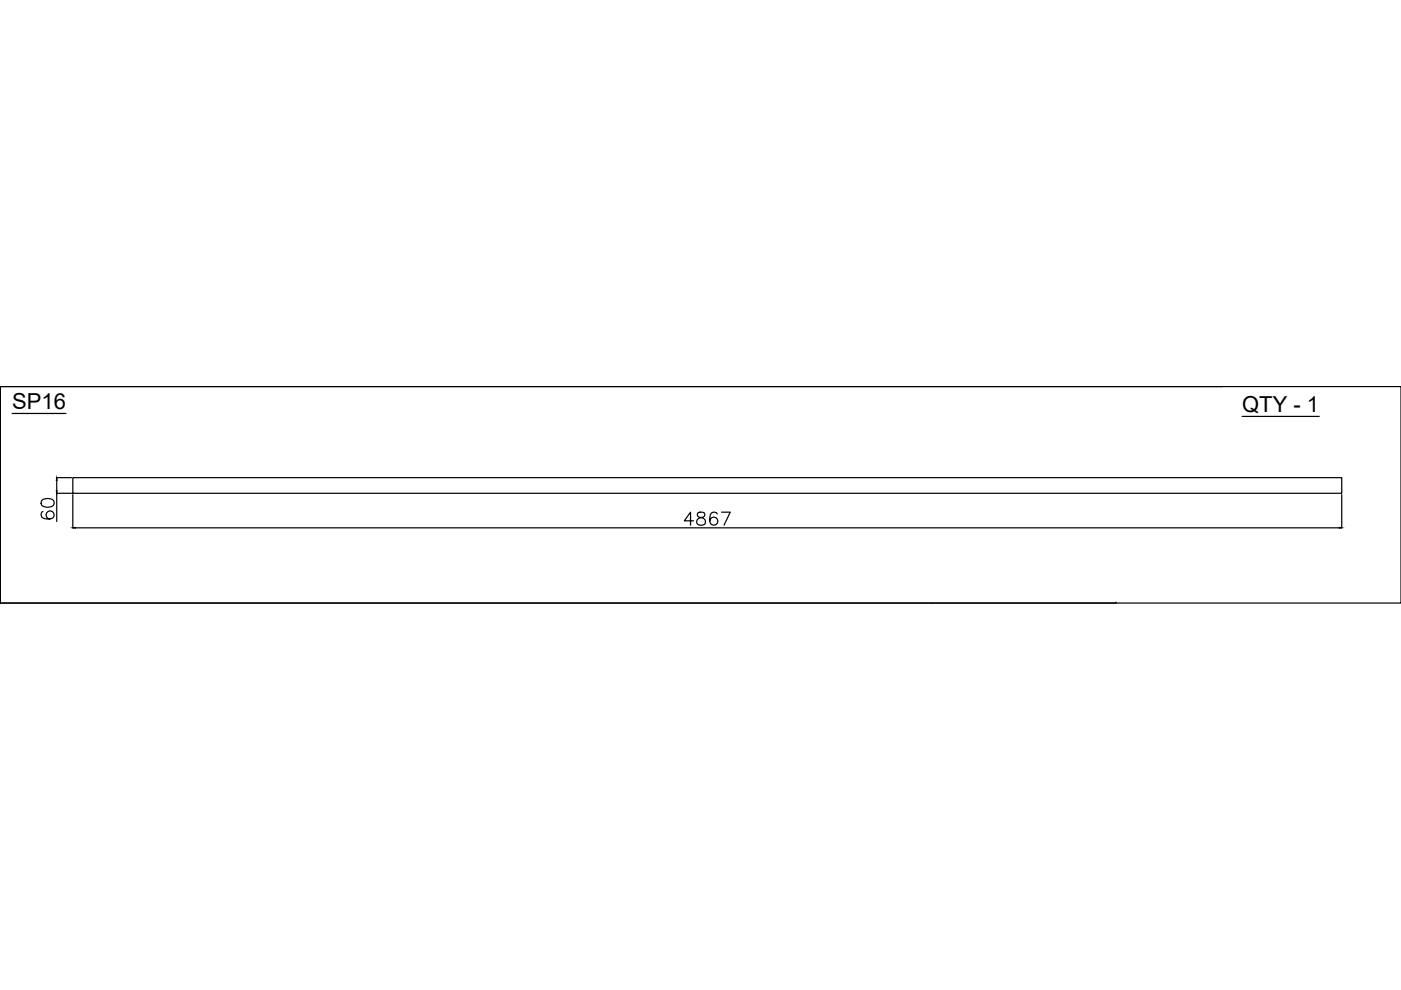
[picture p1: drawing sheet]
<svg xmlns="http://www.w3.org/2000/svg" width="297mm" height="210mm" viewBox="0 0 297 210" stroke-linecap="round" stroke-linejoin="round" font-family="sans-serif">
<defs><g id="words">
<g font-size="4.7">
<text x="2.6" y="86.7">SP16</text>
<text x="263.4" y="87.3">QTY - 1</text>
</g>
</g></defs>
<!-- layer: 0 -->
<g fill="none" stroke="#000" stroke-width=".25">
<path d="M.1 82h.1M.1 82v45.9h296.9v-45.9h-296.9v45.9h236.5M.1 82h259.1M2.6 87.7h11.4M259.2 82h.1M263.4 88.3h16.3M8.8 106.1a2.15 2.15 0 0 1 2.5 0 .88 .88 0 0 1-.3 1.3 2.24 2.24 0 0 1-2.2-.3l-.1-.4zM9.1 108.5a.82 .82 0 0 0-.3 1.1 2.15 2.15 0 0 0 2.5 0 .86 .86 0 0 0-.3-1.2 .86 .86 0 0 0-1.2 .6 .86 .86 0 0 0 .8 1M12 101.3h3.2M12 104.6h3.2M12 101.8v2.2M12 104.6v6"/>
<path d="M15.4 101.3h269.1v3.3h-269.1zM15.4 104.9v7.1M16 111.9h267.9M147.1 110.4h-2l1.3-1.8v2.8M148 108.7a.56 .56 0 0 0 .2 .9 1.14 1.14 0 0 1 1.4 1.2 .96 .96 0 0 1-1.1 .6 .96 .96 0 0 1-.8-1 1.27 1.27 0 0 1 1.3-.8 .55 .55 0 0 0 .3-.9l-.4-.1zM152.1 109a.79 .79 0 0 0-1.2-.3 2.1 2.1 0 0 0 0 2.5 .86 .86 0 0 0 1.2-.4 .86 .86 0 0 0-.6-1.1 .86 .86 0 0 0-1 .7M153 108.6h1.8l-1.3 2.8M284.5 104.9v7.1M236.6 127.9h.1"/>
</g>
<path d="M12 101.3l.1 .5h-.2zM11.9 104h.2l-.1 .6zM15.4 111.9l.6-.1v.2zM283.9 111.8l.6 .1-.6 .1z" fill="#000" stroke="#000" stroke-width=".21"/>
<use href="#words"/>
</svg>
